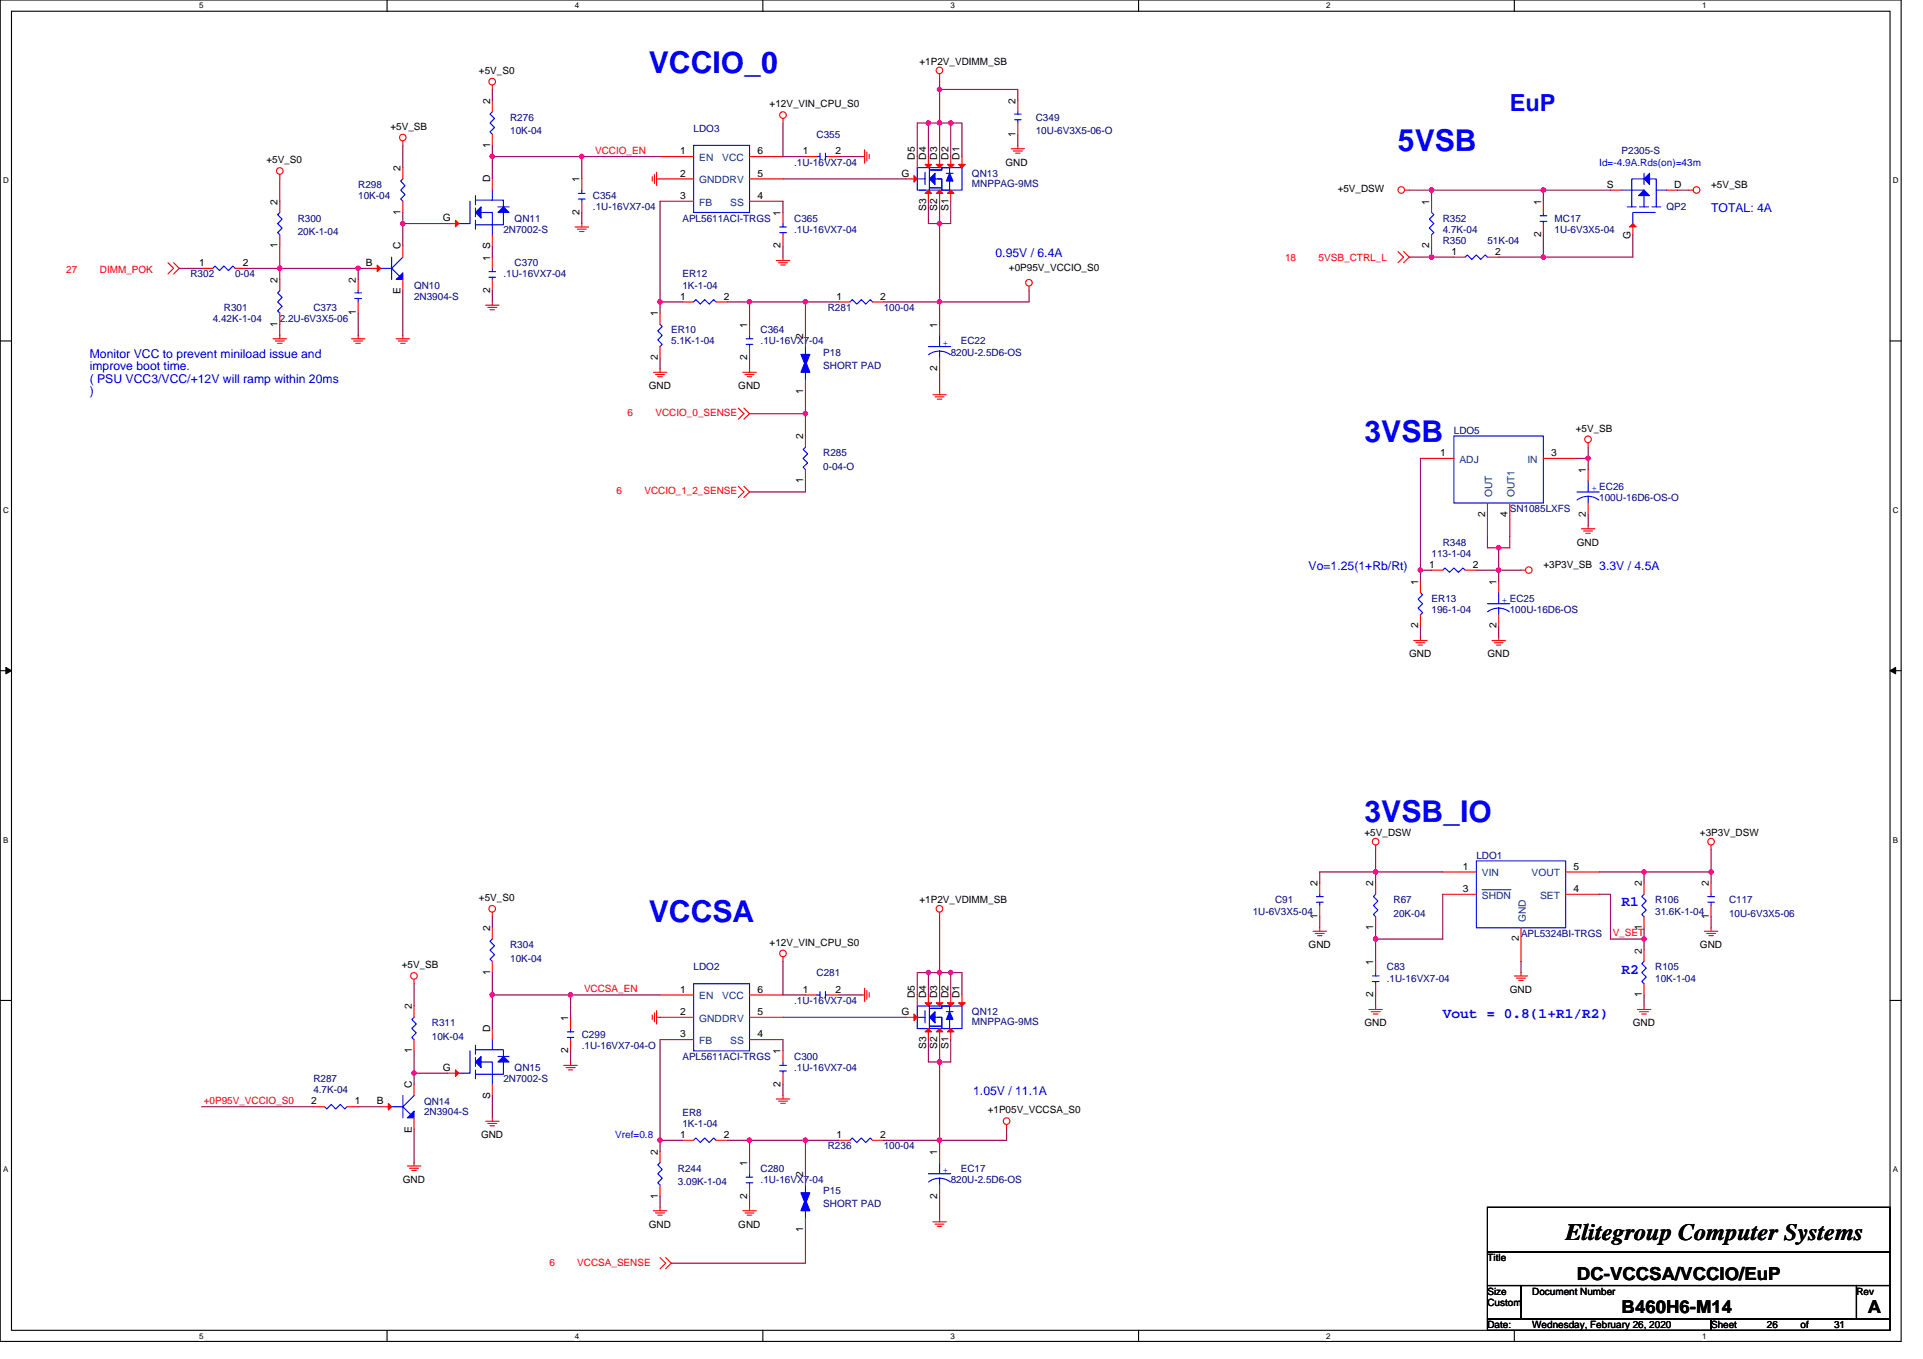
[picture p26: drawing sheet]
<svg xmlns="http://www.w3.org/2000/svg" width="297mm" height="210mm" viewBox="0 0 297 210" stroke-linecap="round" stroke-linejoin="round" font-family="sans-serif">
<defs><g id="words">
<g font-size="4.7" fill="#00f">
<text x="100.2" y="11.2">VCCIO_0</text>
<text x="215.9" y="23.3">5VSB</text>
<text x="210.8" y="68.2">3VSB</text>
<text x="210.8" y="127">3VSB_IO</text>
<text x="100.2" y="142.5">VCCSA</text>
</g>
<text font-size="3.6" fill="#00f" x="233.2" y="17.2">EuP</text>
<text font-size="3.6" x="241.8" y="191.6">Elitegroup Computer Systems</text>
<g font-size="2.8">
<text x="243.6" y="197.7">DC-VCCSA/VCCIO/EuP</text>
<text x="250.5" y="202.9">B460H6-M14</text>
<text x="288.5" y="202.9">A</text>
</g>
<g font-size="2.2" fill="#00f">
<text x="250.5" y="140.1">R1</text>
<text x="250.5" y="150.4">R2</text>
<text x="222.9" y="157.3">Vout = 0.8(1+R1/R2)</text>
</g>
<g font-size="1.9" fill="#00f">
<text x="264.3" y="32.8">TOTAL: 4A</text>
<text x="153.8" y="39.7">0.95V / 6.4A</text>
<text x="13.9" y="55.2">Monitor VCC to prevent miniload issue and</text>
<text x="13.9" y="57.2">improve boot time.</text>
<text x="13.9" y="59.1">( PSU VCC3/VCC/+12V will ramp within 20ms</text>
<text x="13.9" y="61.1">)</text>
<text x="202.1" y="88.1">Vo=1.25(1+Rb/Rt)</text>
<text x="247" y="88.1">3.3V / 4.5A</text>
<text x="150.3" y="169.2">1.05V / 11.1A</text>
</g>
<g font-size="1.5">
<text x="74" y="11.4">+5V_S0</text>
<text x="142" y="10">+1P2V_VDIMM_SB</text>
<text x="75.7" y="16.1" transform="rotate(-90 75.7 16.1)">2</text>
<text x="118.9" y="16.6">+12V_VIN_CPU_S0</text>
<text x="156.9" y="16.1" transform="rotate(-90 156.9 16.1)">2</text>
<text x="60.3" y="20.1">+5V_SB</text>
<text x="75.7" y="22.8" transform="rotate(-90 75.7 22.8)">1</text>
<text x="105" y="23.8">1</text>
<text x="117" y="23.8">6</text>
<text x="124" y="23.8">1</text>
<text x="129.1" y="23.8">2</text>
<text x="156.9" y="21.1" transform="rotate(-90 156.9 21.1)">1</text>
<text x="41.1" y="25.2">+5V_S0</text>
<text x="61.9" y="26.4" transform="rotate(-90 61.9 26.4)">2</text>
<text x="75.7" y="28.2" transform="rotate(-90 75.7 28.2)">D</text>
<text x="89.5" y="28.2" transform="rotate(-90 89.5 28.2)">1</text>
<text x="105" y="27.3">2</text>
<text x="117" y="27.3">5</text>
<text x="139.3" y="27.3">G</text>
<text x="141.3" y="24.7" transform="rotate(-90 141.3 24.7)">D5</text>
<text x="143" y="24.7" transform="rotate(-90 143 24.7)">D4</text>
<text x="144.8" y="24.7" transform="rotate(-90 144.8 24.7)">D3</text>
<text x="146.5" y="24.7" transform="rotate(-90 146.5 24.7)">D2</text>
<text x="148.2" y="24.7" transform="rotate(-90 148.2 24.7)">D1</text>
<text x="155.3" y="25.6">GND</text>
<text x="206.6" y="29.7">+5V_DSW</text>
<text x="248.2" y="29">S</text>
<text x="258.6" y="29">D</text>
<text x="264.3" y="29">+5V_SB</text>
<text x="42.9" y="31.6" transform="rotate(-90 42.9 31.6)">2</text>
<text x="61.9" y="33.2" transform="rotate(-90 61.9 33.2)">1</text>
<text x="68.4" y="34.2">G</text>
<text x="89.5" y="33.2" transform="rotate(-90 89.5 33.2)">2</text>
<text x="105" y="30.7">3</text>
<text x="117" y="30.7">4</text>
<text x="120.6" y="33.3" transform="rotate(-90 120.6 33.3)">1</text>
<text x="143" y="32.5" transform="rotate(-90 143 32.5)">S3</text>
<text x="144.8" y="32.5" transform="rotate(-90 144.8 32.5)">S2</text>
<text x="146.5" y="32.5" transform="rotate(-90 146.5 32.5)">S1</text>
<text x="220.8" y="31.6" transform="rotate(-90 220.8 31.6)">1</text>
<text x="238" y="31.6" transform="rotate(-90 238 31.6)">1</text>
<text x="30.8" y="41.1">1</text>
<text x="37.5" y="41.1">2</text>
<text x="42.9" y="38.4" transform="rotate(-90 42.9 38.4)">1</text>
<text x="56.5" y="41.1">B</text>
<text x="61.9" y="38.5" transform="rotate(-90 61.9 38.5)">C</text>
<text x="75.7" y="40.3" transform="rotate(-90 75.7 40.3)">1 S</text>
<text x="120.6" y="38.4" transform="rotate(-90 120.6 38.4)">2</text>
<text x="155.8" y="41.8">+0P95V_VCCIO_S0</text>
<text x="220.8" y="38.4" transform="rotate(-90 220.8 38.4)">2</text>
<text x="224.2" y="39.4">1</text>
<text x="231" y="39.4">2</text>
<text x="238" y="36.6" transform="rotate(-90 238 36.6)">2</text>
<text x="251.9" y="37" transform="rotate(-90 251.9 37)">G</text>
<text x="42.9" y="43.7" transform="rotate(-90 42.9 43.7)">2</text>
<text x="55" y="43.7" transform="rotate(-90 55 43.7)">2</text>
<text x="61.9" y="45.4" transform="rotate(-90 61.9 45.4)">E</text>
<text x="75.7" y="45.3" transform="rotate(-90 75.7 45.3)">2</text>
<text x="105" y="46.3">1</text>
<text x="111.8" y="46.3">2</text>
<text x="129.2" y="46.3">1</text>
<text x="136" y="46.3">2</text>
<text x="42.9" y="50.5" transform="rotate(-90 42.9 50.5)">1</text>
<text x="55" y="48.7" transform="rotate(-90 55 48.7)">1</text>
<text x="101.6" y="48.9" transform="rotate(-90 101.6 48.9)">1</text>
<text x="115.4" y="50.6" transform="rotate(-90 115.4 50.6)">1</text>
<text x="124.1" y="52.3" transform="rotate(-90 124.1 52.3)">2</text>
<text x="144.8" y="50.6" transform="rotate(-90 144.8 50.6)">1</text>
<text x="101.6" y="55.6" transform="rotate(-90 101.6 55.6)">2</text>
<text x="115.4" y="55.6" transform="rotate(-90 115.4 55.6)">2</text>
<text x="144.8" y="57.4" transform="rotate(-90 144.8 57.4)">2</text>
<text x="100.2" y="60.1">GND</text>
<text x="114" y="60.1">GND</text>
<text x="124.1" y="60.8" transform="rotate(-90 124.1 60.8)">1</text>
<text x="124.1" y="67.9" transform="rotate(-90 124.1 67.9)">2</text>
<text x="222.5" y="70.5">1</text>
<text x="239.6" y="70.5">3</text>
<text x="243.4" y="66.7">+5V_SB</text>
<text x="124.1" y="74.7" transform="rotate(-90 124.1 74.7)">1</text>
<text x="245" y="73.1" transform="rotate(-90 245 73.1)">1</text>
<text x="229.4" y="79.8" transform="rotate(-90 229.4 79.8)">2</text>
<text x="232.9" y="79.8" transform="rotate(-90 232.9 79.8)">4</text>
<text x="245" y="79.8" transform="rotate(-90 245 79.8)">2</text>
<text x="220.8" y="87.7">1</text>
<text x="227.5" y="87.7">2</text>
<text x="238.4" y="87.8">+3P3V_SB</text>
<text x="243.6" y="84.3">GND</text>
<text x="219.1" y="90.3" transform="rotate(-90 219.1 90.3)">1</text>
<text x="231.1" y="90.3" transform="rotate(-90 231.1 90.3)">1</text>
<text x="217.7" y="101.6">GND</text>
<text x="219.1" y="97.1" transform="rotate(-90 219.1 97.1)">2</text>
<text x="229.8" y="101.6">GND</text>
<text x="231.1" y="97.1" transform="rotate(-90 231.1 97.1)">2</text>
<text x="210.8" y="129.2">+5V_DSW</text>
<text x="262.6" y="129.2">+3P3V_DSW</text>
<text x="203.5" y="137" transform="rotate(-90 203.5 137)">2</text>
<text x="212.1" y="137" transform="rotate(-90 212.1 137)">2</text>
<text x="226" y="134.4">1</text>
<text x="226" y="137.8">3</text>
<text x="243.1" y="134.4">5</text>
<text x="243.1" y="137.8">4</text>
<text x="253.6" y="137" transform="rotate(-90 253.6 137)">2</text>
<text x="263.9" y="137" transform="rotate(-90 263.9 137)">2</text>
<text x="74" y="139.2">+5V_S0</text>
<text x="75.7" y="143.9" transform="rotate(-90 75.7 143.9)">2</text>
<text x="142" y="139.6">+1P2V_VDIMM_SB</text>
<text x="203.5" y="142" transform="rotate(-90 203.5 142)">1</text>
<text x="212.1" y="143.7" transform="rotate(-90 212.1 143.7)">1</text>
<text x="253.6" y="143.7" transform="rotate(-90 253.6 143.7)">1</text>
<text x="263.9" y="142" transform="rotate(-90 263.9 142)">1</text>
<text x="62.1" y="149.6">+5V_SB</text>
<text x="118.9" y="146.1">+12V_VIN_CPU_S0</text>
<text x="202.1" y="146.5">GND</text>
<text x="212.1" y="149.1" transform="rotate(-90 212.1 149.1)">1</text>
<text x="234.6" y="145.5" transform="rotate(-90 234.6 145.5)">2</text>
<text x="253.6" y="147.3" transform="rotate(-90 253.6 147.3)">2</text>
<text x="262.6" y="146.5">GND</text>
<text x="63.6" y="156" transform="rotate(-90 63.6 156)">2</text>
<text x="75.7" y="150.6" transform="rotate(-90 75.7 150.6)">1</text>
<text x="105" y="153.4">1</text>
<text x="117" y="153.4">6</text>
<text x="124" y="153.4">1</text>
<text x="129.1" y="153.4">2</text>
<text x="141.3" y="154.2" transform="rotate(-90 141.3 154.2)">D5</text>
<text x="143" y="154.2" transform="rotate(-90 143 154.2)">D4</text>
<text x="144.8" y="154.2" transform="rotate(-90 144.8 154.2)">D3</text>
<text x="146.5" y="154.2" transform="rotate(-90 146.5 154.2)">D2</text>
<text x="148.2" y="154.2" transform="rotate(-90 148.2 154.2)">D1</text>
<text x="212.1" y="154.1" transform="rotate(-90 212.1 154.1)">2</text>
<text x="233.2" y="153.4">GND</text>
<text x="253.6" y="154.1" transform="rotate(-90 253.6 154.1)">1</text>
<text x="75.7" y="159.4" transform="rotate(-90 75.7 159.4)">D</text>
<text x="87.8" y="157.7" transform="rotate(-90 87.8 157.7)">1</text>
<text x="105" y="156.8">2</text>
<text x="105" y="160.3">3</text>
<text x="117" y="156.8">5</text>
<text x="117" y="160.3">4</text>
<text x="139.3" y="156.8">G</text>
<text x="210.8" y="158.6">GND</text>
<text x="252.2" y="158.6">GND</text>
<text x="63.6" y="162.7" transform="rotate(-90 63.6 162.7)">1</text>
<text x="68.4" y="165.5">G</text>
<text x="87.8" y="162.7" transform="rotate(-90 87.8 162.7)">2</text>
<text x="120.6" y="167.9" transform="rotate(-90 120.6 167.9)">2</text>
<text x="120.6" y="162.9" transform="rotate(-90 120.6 162.9)">1</text>
<text x="143" y="162.1" transform="rotate(-90 143 162.1)">S3</text>
<text x="144.8" y="162.1" transform="rotate(-90 144.8 162.1)">S2</text>
<text x="146.5" y="162.1" transform="rotate(-90 146.5 162.1)">S1</text>
<text x="48" y="170.6">2</text>
<text x="54.8" y="170.6">1</text>
<text x="58.2" y="170.6">B</text>
<text x="63.6" y="168.1" transform="rotate(-90 63.6 168.1)">C</text>
<text x="75.7" y="169.8" transform="rotate(-90 75.7 169.8)">S</text>
<text x="152.6" y="172">+1P05V_VCCSA_S0</text>
<text x="63.6" y="175" transform="rotate(-90 63.6 175)">E</text>
<text x="74.3" y="175.9">GND</text>
<text x="101.6" y="178.4" transform="rotate(-90 101.6 178.4)">2</text>
<text x="105" y="175.8">1</text>
<text x="111.8" y="175.8">2</text>
<text x="129.2" y="175.8">1</text>
<text x="136" y="175.8">2</text>
<text x="144.8" y="178.4" transform="rotate(-90 144.8 178.4)">1</text>
<text x="62.2" y="182.8">GND</text>
<text x="101.6" y="185.2" transform="rotate(-90 101.6 185.2)">1</text>
<text x="115.4" y="185.2" transform="rotate(-90 115.4 185.2)">2</text>
<text x="115.4" y="180.1" transform="rotate(-90 115.4 180.1)">1</text>
<text x="124.1" y="181.9" transform="rotate(-90 124.1 181.9)">2</text>
<text x="144.8" y="185.2" transform="rotate(-90 144.8 185.2)">2</text>
<text x="100.2" y="189.7">GND</text>
<text x="114" y="189.7">GND</text>
<text x="124.1" y="190.4" transform="rotate(-90 124.1 190.4)">1</text>
<text x="229.8" y="194.9">Title</text>
<text x="229.8" y="201.8">Custom</text>
<text x="229.8" y="200">Size</text>
<text x="236.7" y="200">Document Number</text>
<text x="286.8" y="200">Rev</text>
<text x="229.8" y="205.2">Date:</text>
<text x="236.7" y="205.2">Wednesday, February 26, 2020</text>
<text x="264.3" y="205.2">Sheet</text>
<text x="272.9" y="205.2">26</text>
<text x="278.1" y="205.2">of</text>
<text x="283.3" y="205.2">31</text>
</g>
<g font-size="1.5" fill="#000080">
<text x="78.8" y="18.7">R276</text>
<text x="78.8" y="20.7">10K-04</text>
<text x="107.1" y="20.4">LDO3</text>
<text x="126.1" y="21.3">C355</text>
<text x="160" y="18.7">C349</text>
<text x="160" y="20.7">10U-6V3X5-06-O</text>
<text x="250.5" y="23.9">P2305-S</text>
<text x="55.3" y="29">R298</text>
<text x="122.7" y="25.6">.1U-16VX7-04</text>
<text x="150.1" y="27.3">QN13</text>
<text x="150.1" y="28.9">MNPPAG-9MS</text>
<text x="46" y="34.2">R300</text>
<text x="55.3" y="30.8">10K-04</text>
<text x="77.8" y="35.9">2N7002-S</text>
<text x="79.5" y="34.2">QN11</text>
<text x="91.6" y="30.8">C354</text>
<text x="91.6" y="32.5">.1U-16VX7-04</text>
<text x="105.4" y="34.2">APL5611ACI-TRGS</text>
<text x="122.7" y="34.2">C365</text>
<text x="122.7" y="35.9">.1U-16VX7-04</text>
<text x="222.9" y="34.2">R352</text>
<text x="222.9" y="35.9">4.7K-04</text>
<text x="240.1" y="34.2">MC17</text>
<text x="240.1" y="35.9">1U-6V3X5-04</text>
<text x="257.4" y="32.5">QP2</text>
<text x="46" y="36.3">20K-1-04</text>
<text x="79.5" y="41.1">C370</text>
<text x="222.9" y="37.7">R350</text>
<text x="229.8" y="37.7">51K-04</text>
<text x="29.4" y="42.9">R302</text>
<text x="36.3" y="42.9">0-04</text>
<text x="64" y="44.6">QN10</text>
<text x="64" y="46.3">2N3904-S</text>
<text x="77.8" y="42.9">.1U-16VX7-04</text>
<text x="105.4" y="42.9">ER12</text>
<text x="105.4" y="44.6">1K-1-04</text>
<text x="32.9" y="49.8">4.42K-1-04</text>
<text x="34.6" y="48">R301</text>
<text x="43.2" y="49.8">2.2U-6V3X5-06</text>
<text x="48.4" y="48">C373</text>
<text x="103.7" y="51.5">ER10</text>
<text x="103.7" y="53.2">5.1K-1-04</text>
<text x="117.5" y="51.5">C364</text>
<text x="117.5" y="53.2">.1U-16VX7-04</text>
<text x="127.9" y="48">R281</text>
<text x="136.5" y="48">100-04</text>
<text x="148.4" y="53.2">EC22</text>
<text x="127.2" y="54.9">P18</text>
<text x="127.2" y="57">SHORT PAD</text>
<text x="146.9" y="54.9">820U-2.5D6-OS</text>
<text x="127.2" y="70.5">R285</text>
<text x="224.6" y="67">LDO5</text>
<text x="127.2" y="72.6">0-04-O</text>
<text x="247" y="77.4">100U-16D6-OS-O</text>
<text x="233.2" y="79.1">SN1085LXFS</text>
<text x="221.1" y="86">113-1-04</text>
<text x="222.9" y="84.3">R348</text>
<text x="221.1" y="92.9">ER13</text>
<text x="221.1" y="94.7">196-1-04</text>
<text x="233.2" y="94.7">100U-16D6-OS</text>
<text x="228" y="132.7">LDO1</text>
<text x="193.5" y="141.3">1U-6V3X5-04</text>
<text x="197" y="139.6">C91</text>
<text x="215.3" y="139.6">R67</text>
<text x="215.3" y="141.6">20K-04</text>
<text x="255.7" y="139.6">R106</text>
<text x="255.7" y="141.3">31.6K-1-04</text>
<text x="267.1" y="139.6">C117</text>
<text x="267.1" y="141.6">10U-6V3X5-06</text>
<text x="78.8" y="146.5">R304</text>
<text x="78.8" y="148.6">10K-04</text>
<text x="107.1" y="149.9">LDO2</text>
<text x="214.2" y="149.9">C83</text>
<text x="234.9" y="144.8">APL5324BI-TRGS</text>
<text x="255.7" y="149.9">R105</text>
<text x="122.7" y="155.1">.1U-16VX7-04</text>
<text x="126.1" y="150.8">C281</text>
<text x="214.2" y="151.7">.1U-16VX7-04</text>
<text x="255.7" y="151.7">10K-1-04</text>
<text x="66.7" y="158.6">R311</text>
<text x="66.7" y="160.7">10K-04</text>
<text x="89.9" y="160.3">C299</text>
<text x="150.1" y="156.8">QN12</text>
<text x="150.1" y="158.4">MNPPAG-9MS</text>
<text x="48.4" y="167.2">R287</text>
<text x="77.8" y="167.2">2N7002-S</text>
<text x="79.5" y="165.5">QN15</text>
<text x="89.9" y="162">.1U-16VX7-04-O</text>
<text x="105.4" y="163.8">APL5611ACI-TRGS</text>
<text x="122.7" y="163.8">C300</text>
<text x="122.7" y="165.5">.1U-16VX7-04</text>
<text x="48.4" y="169">4.7K-04</text>
<text x="65.5" y="170.7">QN14</text>
<text x="65.5" y="172.2">2N3904-S</text>
<text x="105.4" y="172.4">ER8</text>
<text x="105.4" y="174.1">1K-1-04</text>
<text x="127.9" y="177.6">R236</text>
<text x="136.5" y="177.6">100-04</text>
<text x="104.7" y="181">R244</text>
<text x="104.7" y="183.1">3.09K-1-04</text>
<text x="117.5" y="181">C280</text>
<text x="117.5" y="182.8">.1U-16VX7-04</text>
<text x="127.2" y="184.5">P15</text>
<text x="146.9" y="182.8">820U-2.5D6-OS</text>
<text x="148.4" y="181">EC17</text>
<text x="127.2" y="186.6">SHORT PAD</text>
</g>
<g font-size="1.5" fill="#f00">
<text x="91.9" y="23.7">VCCIO_EN</text>
<text x="198.5" y="40.3">18</text>
<text x="203.7" y="40.3">5VSB_CTRL_L</text>
<text x="10.2" y="42.2">27</text>
<text x="15.4" y="42.2">DIMM_POK</text>
<text x="96.9" y="64.3">6</text>
<text x="101.3" y="64.3">VCCIO_0_SENSE</text>
<text x="95.2" y="76.4">6</text>
<text x="99.5" y="76.4">VCCIO_1_2_SENSE</text>
<text x="249.1" y="144.7">V_SET</text>
<text x="90.2" y="153.3">VCCSA_EN</text>
<text x="31.5" y="170.6">+0P95V_VCCIO_S0</text>
<text x="84.9" y="195.5">6</text>
<text x="89.2" y="195.5">VCCSA_SENSE</text>
</g>
<g font-size="1.5" fill="#004080">
<text x="108" y="24.9">EN</text>
<text x="108" y="28.3">GNDDRV</text>
<text x="111.6" y="24.9">VCC</text>
<text x="108" y="31.8">FB</text>
<text x="112.8" y="31.8">SS</text>
<text x="225.4" y="71.5">ADJ</text>
<text x="235.9" y="71.5">IN</text>
<text x="230.5" y="76.9" transform="rotate(-90 230.5 76.9)">OUT</text>
<text x="233.9" y="76.9" transform="rotate(-90 233.9 76.9)">OUT1</text>
<text x="228.9" y="135.4">VIN</text>
<text x="236.6" y="135.4">VOUT</text>
<text x="228.9" y="138.9">SHDN</text>
<text x="235.7" y="142.5" transform="rotate(-90 235.7 142.5)">GND</text>
<text x="237.9" y="138.9">SET</text>
<text x="108" y="154.4">EN</text>
<text x="111.6" y="154.4">VCC</text>
<text x="108" y="157.9">GNDDRV</text>
<text x="108" y="161.3">FB</text>
<text x="112.8" y="161.3">SS</text>
</g>
<g font-size="1.5" fill="#00f">
<text x="247" y="25.6">Id=-4.9A.Rds(on)=43m</text>
<text x="145.6" y="53.4">+</text>
<text x="245.8" y="75.9">+ EC26</text>
<text x="232" y="93.1">+ EC25</text>
<text x="95" y="175.9">Vref=0.8</text>
<text x="145.6" y="181.2">+</text>
</g>
<g font-size="1.2">
<text x="30.8" y="1.3">5</text>
<text x="88.8" y="1.3">4</text>
<text x="146.8" y="1.3">3</text>
<text x="204.9" y="1.3">2</text>
<text x="262.9" y="1.3">1</text>
<text x=".5" y="28.3">D</text>
<text x="292.4" y="28.3">D</text>
<text x=".5" y="79.2">C</text>
<text x="292.4" y="79.2">C</text>
<text x=".5" y="130.2">B</text>
<text x="292.4" y="130.2">B</text>
<text x=".5" y="181.1">A</text>
<text x="292.4" y="181.1">A</text>
<text x="30.8" y="206.8">5</text>
<text x="88.8" y="206.8">4</text>
<text x="146.8" y="206.8">3</text>
<text x="204.9" y="206.8">2</text>
<text x="262.9" y="206.8">1</text>
</g>
</g></defs>
<path d="M0 0h293.7v207.3h-293.7zM1.8 1.7h290.1v203.8h-290.1z" fill="none" stroke="#000" stroke-width=".17"/>
<g fill="#fff">
<path d="M30.8 .2h.6v1.4h-.6z"/>
<path d="M30.8 205.7h.6v1.4h-.6z"/>
</g>
<path d="M59.8 0v1.7M59.8 205.5v1.8" fill="none" stroke="#000" stroke-width=".17"/>
<g fill="#fff">
<path d="M88.8 .2h.6v1.4h-.6z"/>
<path d="M88.8 205.7h.6v1.4h-.6z"/>
</g>
<path d="M117.8 0v1.7M117.8 205.5v1.8" fill="none" stroke="#000" stroke-width=".17"/>
<g fill="#fff">
<path d="M146.8 .2h.7v1.4h-.7z"/>
<path d="M146.8 205.7h.7v1.4h-.7z"/>
</g>
<path d="M175.9 0v1.7M175.9 205.5v1.8" fill="none" stroke="#000" stroke-width=".17"/>
<g fill="#fff">
<path d="M204.9 .2h.6v1.4h-.6z"/>
<path d="M204.9 205.7h.6v1.4h-.6z"/>
</g>
<path d="M233.9 0v1.7M233.9 205.5v1.8" fill="none" stroke="#000" stroke-width=".17"/>
<g fill="#fff">
<path d="M262.9 .2h.7v1.4h-.7z"/>
<path d="M262.9 205.7h.7v1.4h-.7z"/>
<path d="M.5 27.2h.8v1.4h-.8z"/>
<path d="M292.4 27.2h.8v1.4h-.8z"/>
<path d="M.5 78.1h.8v1.4h-.8z"/>
<path d="M292.4 78.1h.8v1.4h-.8z"/>
</g>
<path d="M0 52.7h1.8M291.9 52.7h1.8" fill="none" stroke="#000" stroke-width=".17"/>
<g fill="#fff">
<path d="M.5 129.1h.8v1.4h-.8z"/>
<path d="M292.4 129.1h.8v1.4h-.8z"/>
</g>
<path d="M0 103.6h1.8M291.9 103.6h1.8" fill="none" stroke="#000" stroke-width=".17"/>
<path d="M.9 103.1l.9 .5-.9 .5zM291.9 103.6l.9-.5v1z" fill="#000" stroke="#000" stroke-width=".15"/>
<g fill="#fff">
<path d="M.5 180h.8v1.4h-.8z"/>
<path d="M292.4 180h.8v1.4h-.8z"/>
</g>
<path d="M0 154.6h1.8M291.9 154.6h1.8M229.8 198.6h5.1v5.2h-5.1zM229.8 186.5h62.1v7h-62.1zM229.8 193.5h62.1v5.1h-62.1zM234.9 198.6h51.9v5.2h-51.9zM286.8 198.6h5.1v5.2h-5.1zM229.8 203.8h34.5v1.7h-34.5zM264.3 203.8h27.6v1.7h-27.6z" fill="none" stroke="#000" stroke-width=".17"/>
<g fill="none" stroke="#f00" stroke-width=".17">
<path d="M76 13.1v.7M76 15.6v1.7M120.9 18.3v.7M145.1 11.4v.7M157.2 19v1.7M157.2 15.6v1.7M43.2 26.9v.7M43.2 36.3v1.7M43.2 31.1v1.7M62.2 21.8v.7M62.2 31.1v1.7M62.2 25.9v1.7"/>
<path d="M62.2 38v1.7M69.1 34.5h1.8M76 27.6v1.8M76 36.3v1.7M76 39.7v1.8M76 20.7v1.8M88.8 35.1h2.1M89.2 35.4h1.3M89.5 35.8h.7M89.9 34.5v.6M89.9 27.6v1.8M89.9 31.1v1.7"/>
<path d="M100.8 27.3v.7M101.1 26.9v1.4M101.4 27.6h5.7M101.4 26.6v2.1M102 24.2h5.1M102 31.1h5.1M115.8 31.1h5.1M115.8 27.6h5.1M115.8 24.2h5.1M120.9 39.7v.6M120.9 32.8v1.7M120.9 36.3v1.7"/>
<path d="M124.4 24.2h1.7M127.9 24.2h1.7M133.1 24.2h.5M133.6 23.2v2M133.9 23.5v1.4M134.3 23.8v.7M140 27.6h1.7M141.7 24.2v1.7M143.4 29.4v1.7M143.4 24.2v1.7M145.1 29.4v1.7M145.1 24.2v1.7"/>
<path d="M146.9 29.4v1.7M146.9 24.2v1.7M148.6 24.2v1.7M156.2 23h2.1M156.5 23.3h1.4M156.9 23.7h.7M157.2 22.5v.5M215.9 38.9l.9 .8-.9 .9M216.8 38.9l.9 .8-.9 .9M217 29.4h.7M221.1 31.1v1.7M221.1 36.3v1.7"/>
<path d="M224.6 39.7h1.7M229.8 39.7h1.7M238.4 31.1v1.7M238.4 34.5v1.8M248.8 29.4h1.7M252.2 34.5v1.8M257.4 29.4h1.7M260.9 29.4h.7M25.9 40.6l.9 .9-.9 .8M26.8 40.6l.9 .9-.9 .8M31.1 41.5h1.8M36.3 41.5h1.8"/>
<path d="M42.2 52.3h2.1M42.5 52.7h1.4M42.9 53h.7M43.2 51.8v.5M43.2 48.4v1.7M43.2 43.2v1.7M54.3 52.3h2.1M54.6 52.7h1.4M55 53h.7M55.3 51.8v.5M55.3 46.7v1.7M55.3 43.2v1.7"/>
<path d="M57 41.5h1.8M61.2 52.3h2.1M61.5 52.7h1.4M61.9 53h.7M62.2 51.8v.5M62.2 43.2v1.7M75 47.2h2.1M75.4 47.5h1.3M75.7 47.9h.7M76 46.7v.5M76 43.2v1.7M100.9 57.5h2.1"/>
<path d="M101.3 57.9h1.3M101.6 58.2h.7M102 57v.5M102 48.4v1.7M102 53.6v1.7M105.4 46.7h1.7M110.6 46.7h1.7M114.7 57.5h2.1M115.1 57.9h1.4M115.4 58.2h.7M115.8 57v.5M115.8 50.1v1.7"/>
<path d="M115.8 53.6v1.7M119.9 40.3h2.1M120.3 40.6h1.3M120.6 40.9h.7M124.4 58.7v1.8M124.4 51.8v1.8M129.6 46.7h1.7M134.8 46.7h1.7M145.1 50.1v1.7M145.1 55.3v1.7M159 44.2v.7M114 63.1l.9 .8-.9 .9"/>
<path d="M114 75.1l.9 .9-.9 .9M114.9 63.1l.9 .8-.9 .9M114.9 75.1l.9 .9-.9 .9M124.4 72.6v1.7M124.4 67.4v1.7M144.1 61h2.1M144.4 61.3h1.4M144.8 61.7h.7M145.1 60.5v.5M219.4 70.8h5.2M229.8 77.7v5.2M233.2 77.7v5.2"/>
<path d="M238.4 70.8h5.2M245.3 68.4v.7M245.3 72.6v1.7M245.3 77.7v1.8M218.4 99h2M218.7 99.3h1.4M219.1 99.7h.6M219.4 98.5v.5M219.4 89.8v1.7M219.4 95v1.7M221.1 88.1h1.8M226.3 88.1h1.7"/>
<path d="M230.5 99h2M230.8 99.3h1.4M231.1 99.7h.7M231.5 98.5v.5M231.5 89.8v1.7M231.5 95v1.7M234.9 88.1h.7M244.3 81.7h2.1M244.6 82h1.4M245 82.4h.7M245.3 81.2v.5M203.9 139.9v1.7"/>
<path d="M203.9 136.5v1.7M212.5 130.6v.7M212.5 136.5v1.7M222.9 134.7h5.1M222.9 138.2h5.1M241.8 138.2h5.2M241.8 134.7h5.2M254 136.5v1.7M264.3 130.6v.7M264.3 139.9v1.7M264.3 136.5v1.7M64 151.3v.7"/>
<path d="M64 155.4v1.8M76 140.9v.7M76 148.5v1.8M76 143.4v1.7M76 158.9v1.7M88.1 157.2v1.7M100.8 156.8v.7M101.1 156.5v1.4M101.4 157.2h5.7M101.4 156.1v2.1M102 153.7h5.1M115.8 157.2h5.1"/>
<path d="M115.8 153.7h5.1M120.9 147.8v.7M124.4 153.7h1.7M127.9 153.7h1.7M133.1 153.7h.5M133.6 152.7v2.1M133.9 153v1.4M134.3 153.4v.7M140 157.2h1.7M141.7 153.7v1.7M143.4 158.9v1.7M143.4 153.7v1.7"/>
<path d="M145.1 140.9v.7M145.1 158.9v1.7M145.1 153.7v1.7M146.9 158.9v1.7M146.9 153.7v1.7M148.6 153.7v1.7M202.8 143.9h2.1M203.2 144.2h1.4M203.5 144.6h.7M203.9 143.4v.5M211.5 156h2M211.8 156.3h1.4"/>
<path d="M212.2 156.7h.6M212.5 155.4v.6M212.5 141.6v1.8M212.5 148.5v1.8M212.5 152v1.7M233.9 150.8h2.1M234.2 151.1h1.4M234.6 151.5h.7M234.9 150.3v.5M234.9 143.4v5.1M252.9 156h2.1M253.3 156.3h1.3"/>
<path d="M253.6 156.7h.7M254 155.4v.6M254 152v1.7M254 146.8v1.7M254 141.6v1.8M263.3 143.9h2M263.6 144.2h1.4M264 144.6h.7M264.3 143.4v.5M48.4 171h1.7M53.6 171h1.7M58.8 171h1.7"/>
<path d="M64 179.6v.5M64 160.6v1.8M64 172.7v1.8M64 167.6v1.7M69.1 165.8h1.8M75 173.2h2.1M75.4 173.6h1.3M75.7 173.9h.7M76 172.7v.5M76 167.6v1.7M87.1 164.6h2.1M87.4 165h1.4"/>
<path d="M87.8 165.3h.7M88.1 164.1v.5M88.1 160.6v1.8M102 177.9v1.7M102 160.6h5.1M105.4 176.2h1.7M110.6 176.2h1.7M115.8 179.6v1.8M115.8 160.6h5.1M119.9 169.8h2.1M120.3 170.1h1.3M120.6 170.5h.7"/>
<path d="M120.9 169.3v.5M120.9 162.4v1.7M120.9 165.8v1.8M129.6 176.2h1.7M134.8 176.2h1.7M145.1 177.9v1.7M155.5 173.8v.7M62.9 180.1h2.1M63.3 180.5h1.3M63.6 180.8h.7M100.9 187.1h2.1M101.3 187.4h1.3"/>
<path d="M101.6 187.7h.7M102 186.5v.6M102 183.1v1.7M102 194.3l.8 .9-.8 .8M102.8 194.3l.9 .9-.9 .8M114.7 187.1h2.1M115.1 187.4h1.4M115.4 187.7h.7M115.8 186.5v.6M115.8 183.1v1.7M124.4 188.3v1.7M124.4 181.4v1.7"/>
<path d="M144.1 188.8h2.1M144.4 189.1h1.4M144.8 189.5h.7M145.1 188.3v.5M145.1 183.1v1.7"/>
<circle cx="76" cy="12.6" r=".51"/>
<circle cx="120.9" cy="17.8" r=".51"/>
<circle cx="145.1" cy="10.9" r=".51"/>
<circle cx="43.2" cy="26.4" r=".51"/>
<circle cx="62.2" cy="21.2" r=".51"/>
<circle cx="216.4" cy="29.4" r=".51"/>
<circle cx="262.1" cy="29.4" r=".51"/>
<circle cx="158.9" cy="43.7" r=".51"/>
<circle cx="245.3" cy="67.9" r=".51"/>
<circle cx="236.2" cy="88.1" r=".51"/>
<circle cx="212.5" cy="130" r=".51"/>
<circle cx="264.3" cy="130" r=".51"/>
<circle cx="63.9" cy="150.8" r=".51"/>
<circle cx="76" cy="140.4" r=".51"/>
<circle cx="120.9" cy="147.3" r=".51"/>
<circle cx="145.1" cy="140.4" r=".51"/>
<circle cx="155.5" cy="173.2" r=".51"/>
</g>
<g fill="none" stroke="#00f" stroke-width=".17">
<path d="M76 17.3l-.3 .3 .7 .7-.7 .7 .7 .7-.7 .7 .3 .3M156.7 17.6h1M156.7 18.5h1M157.2 18.5v.5M157.2 17.3v.3M43.2 32.8l-.3 .4 .7 .7-.7 .6 .7 .7-.7 .7 .3 .4M60.5 39.7v3.5M62.2 27.6l-.3 .4 .7 .7-.7 .7 .7 .7-.7 .7 .3 .3M62.2 39.7l-1.7 1.8 1.2 1.2M72.6 31.1v3.4h-1.7M73.4 34v1.4M73.4 32.1v1.4"/>
<path d="M73.4 30.2v1.4M73.4 30.9h4.4v1.1M74.3 32.8h1.7v3.5M76 29.4v1.5M76.9 32h1.7M77.8 32.8v1.9h-4.4M89.3 30.8h1.1M89.3 29.9h1.1M89.9 29.4v.5M89.9 30.8v.3M107.1 22.5h8.7v10.3h-8.7zM120.4 35.9h1.1"/>
<path d="M120.4 35.1h1.1M120.9 34.5v.6M120.9 35.9v.4M126.1 24.2h.6M126.7 23.7v1M127.5 24.2h.4M127.5 23.7v1M141.7 27.6h1.2M141.7 25.9h6.9v3.5h-6.9zM142 29.4h.9M142.9 26.6v1.9M143.6 25.9v3.5"/>
<path d="M143.6 29h1.9M143.8 29h1.5M144.4 27.6h1.1v1.8M144.8 27.6h.7v1.8M145.5 25.9v.4h-1.7M145.5 25.9v.4h-1.9M145.5 25.9h1.2v.9M146.2 26.8h1M146.7 28v1.4h-1.2M221.1 32.8l.4 .4-.7 .7 .7 .6-.7 .7 .7 .7-.4 .4M226.3 39.7l.3-.3 .7 .7 .7-.7 .7 .7 .7-.7 .4 .3M237.9 34.2h1"/>
<path d="M237.9 33.3h1M238.4 32.8v.5M238.4 34.2v.3M250.5 29.4h3.5M251.4 32h1.3M253.3 32h1.3M254 27.6h-2v4.4M254 26.8v1.7M254 30.2v1.8M254.8 27.6h1v4.4M255.2 32h1.3M255.7 32.8h-3.5v1.7"/>
<path d="M255.8 29.4h1.6M32.9 41.5l.3-.4 .7 .7 .7-.7 .7 .7 .7-.7 .3 .4M43.2 44.9l-.3 .4 .7 .7-.7 .7 .7 .6-.7 .7 .3 .4M54.8 45.3h1M54.8 46.1h1M55.3 46.1v.6M55.3 44.9v.4M58.8 41.5h1.7M75.5 42.8h1.1M75.5 42h1.1M76 41.5v.5M76 42.8v.4"/>
<path d="M102 50.1l.3 .3-.7 .7 .7 .7-.7 .7 .7 .7-.3 .4M107.1 46.7l.4-.4 .7 .7 .7-.7 .7 .7 .6-.7 .4 .4M115.2 53.2h1.1M115.2 52.3h1.1M115.8 51.8v.5M115.8 53.2v.4M124.4 53.6v1.2M124.4 57.5v1.2M131.3 46.7l.4-.4 .7 .7 .7-.7 .6 .7 .7-.7 .4 .4M143.4 53.6h3.5M143.4 54.8l.7-.3 1-.2 1.1 .2 .6 .3M145.1 54.3v1"/>
<path d="M145.1 51.8v1.8M124.4 69.1l-.3 .3 .7 .7-.7 .7 .7 .7-.7 .7 .3 .4M224.6 67.4h13.8v10.3h-13.8zM243.6 76h3.4M243.6 77.3l.6-.4 1.1-.2 1 .2 .7 .4M245.3 76.7v1M245.3 74.3v1.7M219.4 91.5l.3 .4-.6 .7 .6 .7-.6 .7 .6 .7-.3 .3M222.9 88.1l.3-.3 .7 .6 .7-.6 .7 .6 .7-.6 .3 .3M229.8 93.3h3.4M229.8 94.5l.6-.3 1.1-.2 1 .2 .6 .3M231.5 94v1"/>
<path d="M231.5 91.5v1.8M203.3 138.5h1.1M203.3 139.4h1.1M203.9 139.4v.5M203.9 138.2v.3M212.5 138.2l-.3 .3 .6 .7-.6 .7 .6 .7-.6 .7 .3 .3M228 133h13.8v10.4h-13.8zM254 138.2l-.4 .3 .7 .7-.7 .7 .7 .7-.7 .7 .4 .3M263.8 138.5h1M263.8 139.4h1M264.3 139.4v.5M264.3 138.2v.3"/>
<path d="M64 157.2l-.4 .3 .7 .7-.7 .7 .7 .7-.7 .7 .4 .3M76 145.1l-.3 .3 .7 .7-.7 .7 .7 .7-.7 .7 .3 .3M87.6 159.4h1M88.1 158.9v.5M107.1 152h8.7v10.4h-8.7zM126.1 153.7h.6M126.7 153.2v1M127.5 153.7h.4M127.5 153.2v1M141.7 157.2h1.2M141.7 155.4h6.9v3.5h-6.9zM142 158.9h.9"/>
<path d="M142.9 156.1v2M143.6 155.4v3.5M143.6 158.6h1.9M143.8 158.6h1.5M144.4 157.2h1.1v1.7M144.8 157.2h.7v1.7M145.5 155.4v.4h-1.7M145.5 155.4v.4h-1.9M145.5 155.4h1.2v.9M146.2 156.3h1M146.7 157.5v1.4h-1.2M212 151.7h1"/>
<path d="M212 150.8h1M212.5 150.3v.5M212.5 151.7v.3M254 148.5l-.4 .4 .7 .7-.7 .7 .7 .7-.7 .7 .4 .3M50.1 171l.4 .3 .7-.7 .7 .7 .7-.7 .7 .7 .3-.3M60.5 171h1.7M62.2 169.3v3.4M64 169.3l-1.8 1.7 1.2 1.2M72.6 162.4v3.4h-1.7M73.4 165.3v1.4M73.4 163.4v1.4M73.4 161.5v1.4"/>
<path d="M73.4 162.2h4.4v1M74.3 164.1h1.7v3.5M76 160.6v1.6M76.9 163.2h1.7M77.8 164.1v1.9h-4.4M87.6 160.3h1M88.1 160.3v.3M102 179.6l-.4 .4 .7 .7-.7 .7 .7 .7-.7 .7 .4 .3M107.1 176.2l.4-.4 .7 .7 .7-.7 .7 .7 .6-.7 .4 .4M120.4 165.5h1.1M120.4 164.6h1.1M120.9 164.1v.5"/>
<path d="M120.9 165.5v.3M131.3 176.2l.4-.4 .7 .7 .7-.7 .6 .7 .7-.7 .4 .4M145.1 179.6v1.8M115.2 182.8h1.1M115.2 181.9h1.1M115.8 181.4v.5M115.8 182.8v.3M124.4 183.1v1.2M124.4 187.1v1.2M143.4 181.4h3.5M143.4 182.6l.7-.3 1-.2 1.1 .2 .6 .3M145.1 182.1v1"/>
</g>
<g fill="#00f" stroke="#00f" stroke-width=".17">
<path d="M123.7 54.8h1.4l-.7 1.7z"/>
<path d="M253.1 30.2l.9-.8 .8 .8z"/>
<path d="M254.8 26.8v1.7l-.8-.9z"/>
<path d="M74.3 32v1.7l-.9-.9z"/>
<path d="M77.8 32l.8 .8h-1.7z"/>
<path d="M123.7 184.3h1.4l-.7 1.7z"/>
<path d="M143.6 27.6l.8-.8v1.7z"/>
<path d="M146.7 26.8l.5 1.2h-1z"/>
<path d="M73.4 164.1l.9-.9v1.8z"/>
<path d="M77.8 163.2l.8 .9h-1.7z"/>
<path d="M143.6 157.2l.8-.9v1.8z"/>
<path d="M146.7 156.3l.5 1.2h-1z"/>
<path d="M124.4 55.8l.7 1.7h-1.4z" fill-rule="evenodd"/>
<path d="M124.4 185.3l.7 1.8h-1.4z" fill-rule="evenodd"/>
<path d="M62.2 42.1v1.1h-1z" fill-rule="evenodd"/>
<path d="M62.9 172.7l1.1-1v1z" fill-rule="evenodd"/>
</g>
<g fill="#f00" stroke="#f00" stroke-width=".17">
<path d="M251.7 35.1l.5-.6 .5 .6z"/>
<path d="M70.4 34l.5 .5-.5 .6z"/>
<path d="M141.2 27.1l.5 .5-.5 .6z"/>
<path d="M144.6 29.9l.5-.5 .5 .5z"/>
<path d="M142.9 29.9l.5-.5 .5 .5z"/>
<path d="M146.3 29.9l.6-.5 .5 .5z"/>
<path d="M148.1 25.4h1l-.5 .5z"/>
<path d="M146.3 25.4h1.1l-.5 .5z"/>
<path d="M144.6 25.4h1l-.5 .5z"/>
<path d="M142.9 25.4h1l-.5 .5z"/>
<path d="M70.4 165.3l.5 .5-.5 .5z"/>
<path d="M58.3 41l.5 .5-.5 .5z"/>
<path d="M141.2 156.7l.5 .5-.5 .5z"/>
<path d="M144.6 159.4l.5-.5 .5 .5z"/>
<path d="M142.9 159.4l.5-.5 .5 .5z"/>
<path d="M146.3 159.4l.6-.5 .5 .5z"/>
<path d="M148.1 154.9h1l-.5 .5z"/>
<path d="M146.3 154.9h1.1l-.5 .5z"/>
<path d="M144.6 154.9h1l-.5 .5z"/>
<path d="M142.9 154.9h1l-.5 .5z"/>
<path d="M60 170.5l.5 .5-.5 .5z"/>
</g>
<path d="M228.9 137.5h4.5" fill="none" stroke="#004080" stroke-width=".15"/>
<g fill="none" stroke="#800040" stroke-width=".17">
<path d="M76 13.8v1.8M120.9 19v5.2h3.5M143.4 19v5.2M143.4 19h-1.7v5.2M143.4 19h1.7M145.1 13.8h12.1v1.8M145.1 19h1.8M145.1 19v5.2M145.1 13.8v5.2M145.1 12.1v1.7M146.9 19v5.2M146.9 19h1.7v5.2"/>
<path d="M43.2 38v3.5M43.2 27.6v3.5M62.2 32.8v1.7M62.2 22.5v3.4M62.2 34.5h6.9M62.2 34.5v3.5M76 22.5v1.7M76 24.2v3.4M76 38v1.7M76 24.2h13.9M89.9 32.8v1.7M89.9 24.2v3.4"/>
<path d="M89.9 24.2h12.1M102 31.1v15.6M120.9 31.1v1.7M120.9 38v1.7M120.9 27.6h19.1M129.6 24.2h3.5M143.4 31.1v3.4h1.7v12.2M145.1 31.1v3.4h1.8v-3.4M157.2 20.7v1.8M217.7 29.4h3.4M217.7 39.7h3.4M221.1 29.4v1.7"/>
<path d="M221.1 38v1.7M221.1 39.7h3.5M221.1 29.4h17.3M231.5 39.7h6.9M238.4 29.4v1.7M238.4 36.3v3.4M238.4 29.4h10.4M252.2 36.3v3.4h-13.8M259.1 29.4h1.8M27.7 41.5h3.4M38.1 41.5h5.1M43.2 41.5h12.1"/>
<path d="M43.2 50.1v1.7M43.2 41.5v1.7M55.3 48.4v3.4M55.3 41.5v1.7M55.3 41.5h1.7M62.2 44.9v6.9M76 44.9v1.8M102 46.7h3.4M102 55.3v1.7M102 46.7v1.7M112.3 46.7h3.5M115.8 46.7h8.6"/>
<path d="M115.8 55.3v1.7M115.8 46.7v3.4M124.4 46.7v5.1M124.4 46.7h5.2M136.5 46.7h8.6M145.1 57v3.5M145.1 46.7v3.4M159 44.9v1.8h-13.9M115.8 63.9h8.6M124.4 60.5v3.4M124.4 74.3v1.7h-8.6M124.4 63.9v3.5"/>
<path d="M219.4 70.8v17.3M243.6 70.8h1.7M245.3 70.8v1.8M245.3 79.5v1.7M245.3 69.1v1.7M219.4 88.1h1.7M219.4 88.1v1.7M219.4 96.7v1.8M228 88.1h6.9M229.8 82.9v1.7h1.7M231.5 84.6v5.2M231.5 96.7v1.8"/>
<path d="M233.2 82.9v1.7h-1.7M212.5 134.7h-8.6v1.8M212.5 131.3v3.4M212.5 134.7v1.8M212.5 134.7h10.4M222.9 138.2v6.9h-10.4M247 138.2h1.8v6.9h5.2M247 134.7h7M254 134.7v1.8M254 134.7h10.3v1.8M264.3 131.3v3.4M64 152v3.4"/>
<path d="M76 153.7h12.1M76 153.7v5.2M76 141.6v1.8M76 150.3v3.4M88.1 153.7h13.9M88.1 153.7v3.5M120.9 148.5v5.2h3.5M120.9 157.2h19.1M129.6 153.7h3.5M143.4 150.3v3.4M143.4 150.3h-1.7v3.4M143.4 150.3h1.7"/>
<path d="M145.1 150.3h1.8M145.1 150.3v3.4M145.1 141.6v8.7M146.9 150.3v3.4M146.9 150.3h1.7v3.4M203.9 141.6v1.8M212.5 145.1v3.4M212.5 153.7v1.7M212.5 143.4v1.7M234.9 148.5v1.8M254 153.7v1.7M254 143.4v1.7"/>
<path d="M254 145.1v1.7M264.3 141.6v1.8M31.1 171h17.3M55.3 171h3.5M64 165.8h5.1M64 162.4v5.2M64 174.5v5.1M76 169.3v3.4M88.1 162.4v1.7M102 176.2h3.4M102 176.2v1.7M102 160.6v15.6"/>
<path d="M112.3 176.2h3.5M115.8 176.2h8.6M115.8 176.2v3.4M120.9 160.6v1.8M120.9 167.6v1.7M124.4 176.2v5.2M124.4 176.2h5.2M136.5 176.2h8.6M143.4 160.6v3.5h1.7M145.1 164.1v12.1M145.1 176.2v1.7M145.1 160.6v3.5"/>
<path d="M146.9 160.6v3.5h-1.8M155.5 174.5v1.7h-10.4M102 184.8v1.7M115.8 184.8v1.7M124.4 190v5.2h-20.7M145.1 184.8v3.5"/>
</g>
<g fill="#f0f" stroke="#f0f" stroke-width=".17">
<circle cx="145.1" cy="34.5" r=".34"/>
<circle cx="143.4" cy="19" r=".33"/>
<circle cx="146.9" cy="19" r=".33"/>
<circle cx="145.1" cy="19" r=".33"/>
<circle cx="145.1" cy="13.8" r=".34"/>
<circle cx="145.1" cy="176.2" r=".34"/>
<circle cx="143.4" cy="150.3" r=".34"/>
<circle cx="146.9" cy="150.3" r=".34"/>
<circle cx="145.1" cy="150.3" r=".34"/>
<circle cx="145.1" cy="164.1" r=".34"/>
<circle cx="63.9" cy="165.8" r=".33"/>
<circle cx="62.2" cy="34.5" r=".34"/>
<circle cx="76" cy="153.7" r=".34"/>
<circle cx="238.4" cy="29.4" r=".34"/>
<circle cx="221.1" cy="29.4" r=".34"/>
<circle cx="221.1" cy="39.7" r=".34"/>
<circle cx="238.4" cy="39.7" r=".34"/>
<circle cx="231.5" cy="84.6" r=".34"/>
<circle cx="231.5" cy="88.1" r=".33"/>
<circle cx="245.3" cy="70.8" r=".33"/>
<circle cx="219.4" cy="88.1" r=".33"/>
<circle cx="145.1" cy="46.6" r=".34"/>
<circle cx="55.3" cy="41.4" r=".34"/>
<circle cx="43.2" cy="41.4" r=".34"/>
<circle cx="88.1" cy="153.7" r=".34"/>
<circle cx="115.8" cy="176.2" r=".34"/>
<circle cx="101.9" cy="176.2" r=".34"/>
<circle cx="124.4" cy="176.2" r=".34"/>
<circle cx="89.8" cy="24.2" r=".34"/>
<circle cx="115.8" cy="46.6" r=".34"/>
<circle cx="101.9" cy="46.6" r=".34"/>
<circle cx="124.4" cy="46.6" r=".34"/>
<circle cx="212.5" cy="134.7" r=".34"/>
<circle cx="264.3" cy="134.7" r=".34"/>
<circle cx="253.9" cy="134.7" r=".34"/>
<circle cx="253.9" cy="145.1" r=".34"/>
<circle cx="212.5" cy="145.1" r=".34"/>
<circle cx="76" cy="24.2" r=".34"/>
<circle cx="124.4" cy="63.9" r=".34"/>
</g>
<use href="#words"/>
</svg>
